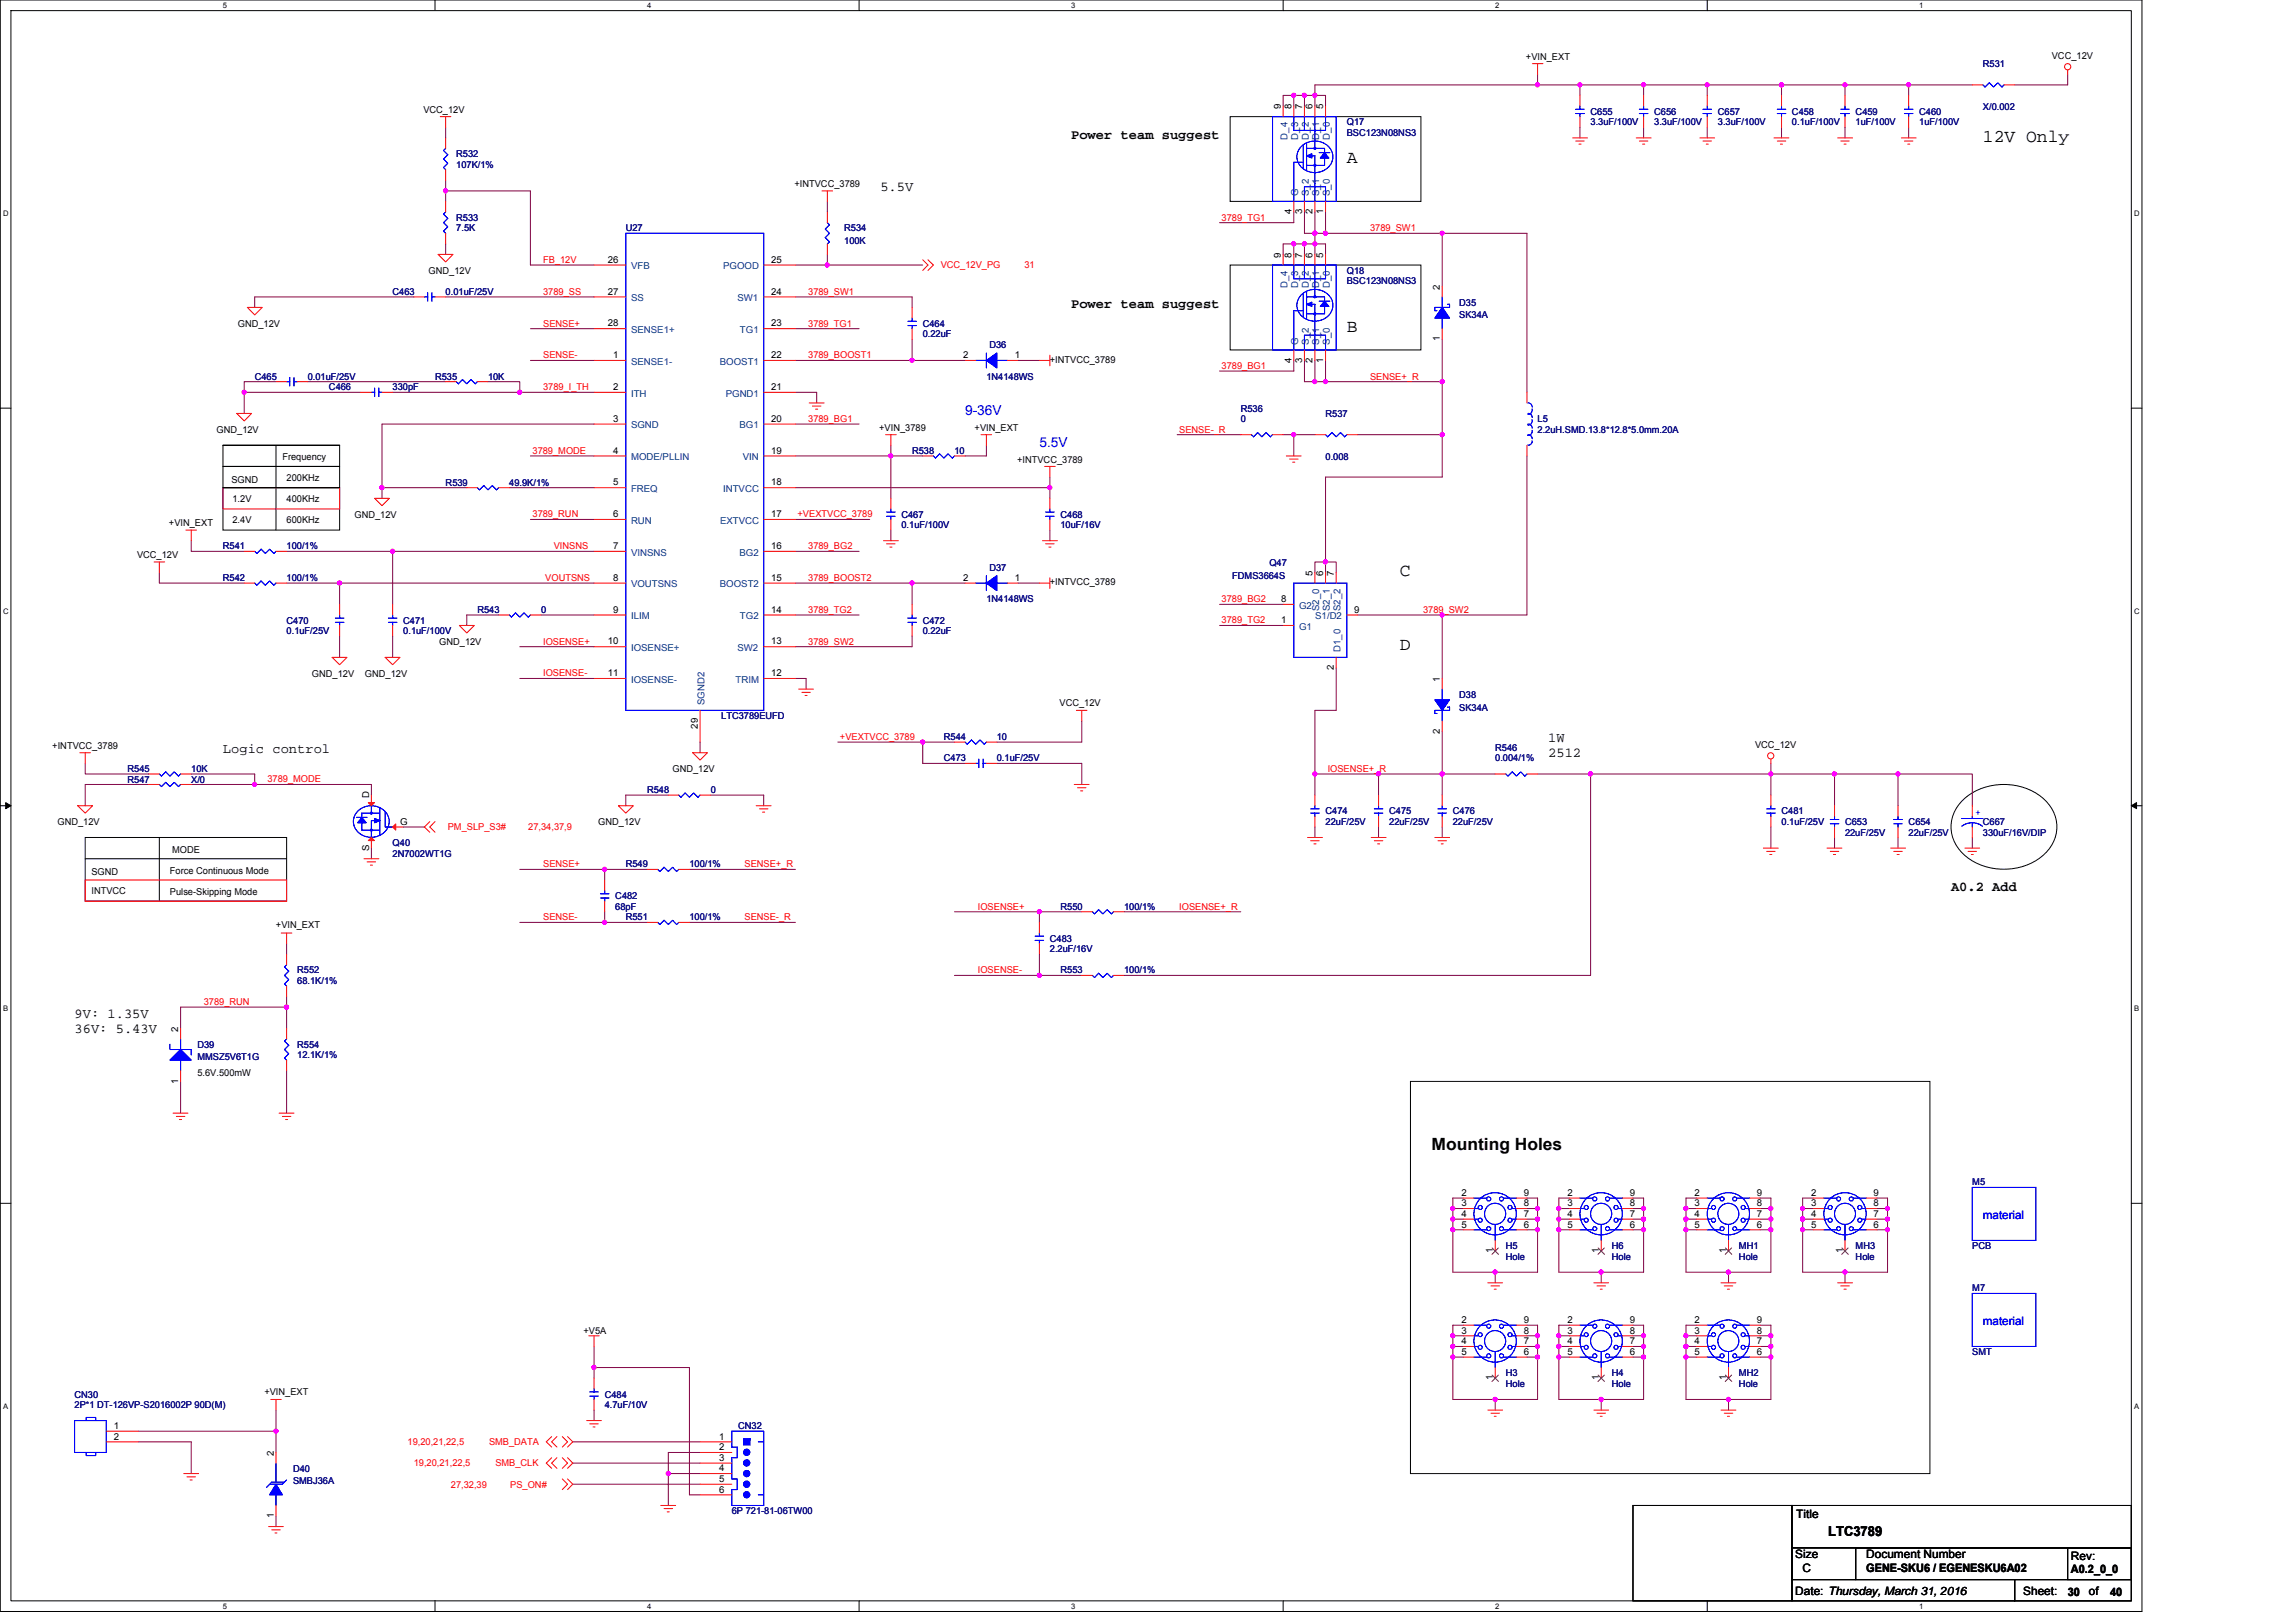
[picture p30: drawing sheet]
<svg xmlns="http://www.w3.org/2000/svg" width="297mm" height="210mm" viewBox="0 0 297 210" stroke-linecap="round" stroke-linejoin="round" font-family="sans-serif">
<defs><g id="words">
<g font-size="2.3">
<text x="174.2" y="21">A</text>
<text x="256.5" y="18.3">12V Only</text>
<text x="174.2" y="43">B</text>
<text x="181.1" y="74.5">C</text>
<text x="181.1" y="84.1">D</text>
</g>
<text font-size="2.2" x="185.2" y="148.8">Mounting Holes</text>
<g font-size="1.8">
<text x="138.6" y="17.9">Power team suggest</text>
<text x="113.9" y="24.7">5.5V</text>
<text x="138.6" y="39.9">Power team suggest</text>
<text x="28.8" y="97.4">Logic control</text>
<text x="200.3" y="96">1W</text>
<text x="200.3" y="97.9">2512</text>
<text x="252.4" y="115.3">A0.2 Add</text>
<text x="9.6" y="131.7">9V: 1.35V</text>
<text x="9.6" y="133.6">36V: 5.43V</text>
<text x="236.5" y="198.8">LTC3789</text>
</g>
<g font-size="1.8" fill="#00f">
<text x="124.9" y="53.7">9-36V</text>
<text x="134.5" y="57.8">5.5V</text>
</g>
<g font-size="1.5" fill="#00f">
<text x="256.5" y="157.7">material</text>
<text x="256.5" y="171.4">material</text>
</g>
<g font-size="1.5">
<text x="232.4" y="196.4">Title</text>
<text x="232.3" y="201.6">Size</text>
<text x="233.2" y="203.4">C</text>
<text x="241.4" y="201.6">Document Number</text>
<text x="241.4" y="203.4">GENE-SKU6 / EGENESKU6A02</text>
<text x="267.9" y="201.9">Rev:</text>
<text x="267.9" y="203.6">A0.2_0_0</text>
<text x="232.3" y="206.4">Date: Thursday, March 31, 2016</text>
<text x="261.7" y="206.4">Sheet:</text>
<text x="267.5" y="206.4">30</text>
<text x="270.3" y="206.4">of</text>
<text x="273" y="206.4">40</text>
</g>
<g font-size="1.2">
<text x="197.4" y="7.7">+VIN_EXT</text>
<text x="265.4" y="7.6">VCC_12V</text>
<text x="54.8" y="14.6">VCC_12V</text>
<text x="165.7" y="14.1" transform="rotate(-90 165.7 14.1)">9</text>
<text x="167.1" y="14.1" transform="rotate(-90 167.1 14.1)">8</text>
<text x="168.5" y="14.1" transform="rotate(-90 168.5 14.1)">7</text>
<text x="169.8" y="14.1" transform="rotate(-90 169.8 14.1)">6</text>
<text x="171.2" y="14.1" transform="rotate(-90 171.2 14.1)">5</text>
<text x="102.8" y="24.2">+INTVCC_3789</text>
<text x="167.1" y="27.7" transform="rotate(-90 167.1 27.7)">4</text>
<text x="168.5" y="27.7" transform="rotate(-90 168.5 27.7)">3</text>
<text x="169.8" y="27.7" transform="rotate(-90 169.8 27.7)">2</text>
<text x="171.2" y="27.7" transform="rotate(-90 171.2 27.7)">1</text>
<text x="55.5" y="35.4">GND_12V</text>
<text x="78.7" y="34">26</text>
<text x="99.8" y="34">25</text>
<text x="165.7" y="33.3" transform="rotate(-90 165.7 33.3)">9</text>
<text x="167.1" y="33.3" transform="rotate(-90 167.1 33.3)">8</text>
<text x="168.5" y="33.3" transform="rotate(-90 168.5 33.3)">7</text>
<text x="169.8" y="33.3" transform="rotate(-90 169.8 33.3)">6</text>
<text x="171.2" y="33.3" transform="rotate(-90 171.2 33.3)">5</text>
<text x="78.7" y="38.1">27</text>
<text x="99.8" y="38.1">24</text>
<text x="186.3" y="37.5" transform="rotate(-90 186.3 37.5)">2</text>
<text x="30.8" y="42.3">GND_12V</text>
<text x="78.7" y="42.2">28</text>
<text x="79.3" y="46.3">1</text>
<text x="99.8" y="46.3">22</text>
<text x="99.8" y="42.2">23</text>
<text x="124.6" y="46.3">2</text>
<text x="131.3" y="46.3">1</text>
<text x="135.8" y="46.9">+INTVCC_3789</text>
<text x="167.1" y="46.9" transform="rotate(-90 167.1 46.9)">4</text>
<text x="168.5" y="46.9" transform="rotate(-90 168.5 46.9)">3</text>
<text x="169.8" y="46.9" transform="rotate(-90 169.8 46.9)">2</text>
<text x="171.2" y="46.9" transform="rotate(-90 171.2 46.9)">1</text>
<text x="186.3" y="44.2" transform="rotate(-90 186.3 44.2)">1</text>
<text x="79.3" y="50.5">2</text>
<text x="99.8" y="50.5">21</text>
<text x="28" y="56">GND_12V</text>
<text x="36.5" y="59.6">Frequency</text>
<text x="79.3" y="54.6">3</text>
<text x="79.3" y="58.7">4</text>
<text x="99.8" y="54.6">20</text>
<text x="99.8" y="58.7">19</text>
<text x="113.7" y="55.7">+VIN_3789</text>
<text x="126.1" y="55.7">+VIN_EXT</text>
<text x="131.6" y="59.8">+INTVCC_3789</text>
<text x="29.9" y="62.4">SGND</text>
<text x="30.1" y="64.9">1.2V</text>
<text x="37.1" y="62.3">200KHz</text>
<text x="37.1" y="64.9">400KHz</text>
<text x="79.3" y="62.8">5</text>
<text x="99.8" y="62.8">18</text>
<text x="21.9" y="68.1">+VIN_EXT</text>
<text x="30.1" y="67.6">2.4V</text>
<text x="37.1" y="67.6">600KHz</text>
<text x="45.9" y="67">GND_12V</text>
<text x="79.3" y="66.9">6</text>
<text x="79.3" y="71">7</text>
<text x="99.8" y="66.9">17</text>
<text x="99.8" y="71">16</text>
<text x="17.7" y="72.2">VCC_12V</text>
<text x="79.3" y="75.1">8</text>
<text x="99.8" y="75.1">15</text>
<text x="124.6" y="75.1">2</text>
<text x="131.3" y="75.1">1</text>
<text x="135.8" y="75.7">+INTVCC_3789</text>
<text x="165.8" y="77.9">8</text>
<text x="169.8" y="74.5" transform="rotate(-90 169.8 74.5)">5</text>
<text x="171.2" y="74.5" transform="rotate(-90 171.2 74.5)">6</text>
<text x="172.6" y="74.5" transform="rotate(-90 172.6 74.5)">7</text>
<text x="56.8" y="83.4">GND_12V</text>
<text x="78.7" y="83.4">10</text>
<text x="79.3" y="79.3">9</text>
<text x="99.8" y="83.4">13</text>
<text x="99.8" y="79.3">14</text>
<text x="165.8" y="80.6">1</text>
<text x="175.2" y="79.3">9</text>
<text x="40.4" y="87.5">GND_12V</text>
<text x="47.2" y="87.5">GND_12V</text>
<text x="78.7" y="87.5">11</text>
<text x="99.8" y="87.5">12</text>
<text x="172.6" y="86.7" transform="rotate(-90 172.6 86.7)">2</text>
<text x="186.3" y="88.2" transform="rotate(-90 186.3 88.2)">1</text>
<text x="90.3" y="94.3" transform="rotate(-90 90.3 94.3)">29</text>
<text x="137.1" y="91.4">VCC_12V</text>
<text x="186.3" y="94.9" transform="rotate(-90 186.3 94.9)">2</text>
<text x="6.8" y="96.9">+INTVCC_3789</text>
<text x="87" y="99.9">GND_12V</text>
<text x="227.1" y="96.7">VCC_12V</text>
<text x="7.4" y="106.7">GND_12V</text>
<text x="47.7" y="103.3" transform="rotate(-90 47.7 103.3)">D</text>
<text x="51.7" y="106.7">G</text>
<text x="77.4" y="106.7">GND_12V</text>
<text x="11.8" y="113.2">SGND</text>
<text x="22" y="113.1">Force Continuous Mode</text>
<text x="22.3" y="110.3">MODE</text>
<text x="47.7" y="110.1" transform="rotate(-90 47.7 110.1)">S</text>
<text x="11.8" y="115.7">INTVCC</text>
<text x="22" y="115.8">Pulse-Skipping Mode</text>
<text x="35.7" y="120">+VIN_EXT</text>
<text x="23.1" y="133.5" transform="rotate(-90 23.1 133.5)">2</text>
<text x="23.1" y="140.2" transform="rotate(-90 23.1 140.2)">1</text>
<text x="25.5" y="139.3">5.6V.500mW</text>
<text x="189.1" y="154.7">2</text>
<text x="197.1" y="154.7">9</text>
<text x="202.8" y="154.7">2</text>
<text x="210.9" y="154.7">9</text>
<text x="219.2" y="154.7">2</text>
<text x="227.3" y="154.7">9</text>
<text x="234.3" y="154.7">2</text>
<text x="242.4" y="154.7">9</text>
<text x="189.1" y="156.1">3</text>
<text x="189.1" y="157.4">4</text>
<text x="189.1" y="158.8">5</text>
<text x="197.1" y="158.8">6</text>
<text x="197.1" y="157.4">7</text>
<text x="197.1" y="156.1">8</text>
<text x="202.8" y="156.1">3</text>
<text x="202.8" y="157.4">4</text>
<text x="202.8" y="158.8">5</text>
<text x="210.9" y="158.8">6</text>
<text x="210.9" y="157.4">7</text>
<text x="210.9" y="156.1">8</text>
<text x="219.2" y="156.1">3</text>
<text x="219.2" y="157.4">4</text>
<text x="219.2" y="158.8">5</text>
<text x="227.3" y="158.8">6</text>
<text x="227.3" y="157.4">7</text>
<text x="227.3" y="156.1">8</text>
<text x="234.3" y="156.1">3</text>
<text x="234.3" y="157.4">4</text>
<text x="234.3" y="158.8">5</text>
<text x="242.4" y="158.8">6</text>
<text x="242.4" y="157.4">7</text>
<text x="242.4" y="156.1">8</text>
<text x="193.1" y="162.1" transform="rotate(-90 193.1 162.1)">1</text>
<text x="206.9" y="162.1" transform="rotate(-90 206.9 162.1)">1</text>
<text x="223.3" y="162.1" transform="rotate(-90 223.3 162.1)">1</text>
<text x="238.4" y="162.1" transform="rotate(-90 238.4 162.1)">1</text>
<text x="75.5" y="172.6">+V5A</text>
<text x="189.1" y="171.2">2</text>
<text x="189.1" y="172.5">3</text>
<text x="189.1" y="173.9">4</text>
<text x="197.1" y="173.9">7</text>
<text x="197.1" y="172.5">8</text>
<text x="197.1" y="171.2">9</text>
<text x="202.8" y="171.2">2</text>
<text x="202.8" y="172.5">3</text>
<text x="202.8" y="173.9">4</text>
<text x="210.9" y="173.9">7</text>
<text x="210.9" y="172.5">8</text>
<text x="210.9" y="171.2">9</text>
<text x="219.2" y="171.2">2</text>
<text x="219.2" y="172.5">3</text>
<text x="219.2" y="173.9">4</text>
<text x="227.3" y="173.9">7</text>
<text x="227.3" y="172.5">8</text>
<text x="227.3" y="171.2">9</text>
<text x="189.1" y="175.3">5</text>
<text x="193.1" y="178.6" transform="rotate(-90 193.1 178.6)">1</text>
<text x="197.1" y="175.3">6</text>
<text x="202.8" y="175.3">5</text>
<text x="206.9" y="178.6" transform="rotate(-90 206.9 178.6)">1</text>
<text x="210.9" y="175.3">6</text>
<text x="219.2" y="175.3">5</text>
<text x="223.3" y="178.6" transform="rotate(-90 223.3 178.6)">1</text>
<text x="227.3" y="175.3">6</text>
<text x="14.7" y="184.9">1</text>
<text x="34.2" y="180.5">+VIN_EXT</text>
<text x="14.7" y="186.2">2</text>
<text x="35.4" y="188.3" transform="rotate(-90 35.4 188.3)">2</text>
<text x="93" y="186.2">1</text>
<text x="93" y="187.6">2</text>
<text x="93" y="189">3</text>
<text x="93" y="191.7">5</text>
<text x="93" y="190.4">4</text>
<text x="35.4" y="196.4" transform="rotate(-90 35.4 196.4)">1</text>
<text x="93" y="193.1">6</text>
</g>
<g font-size="1.2" fill="#000080">
<text x="256.5" y="8.7">R531</text>
<text x="174.2" y="16.2">Q17</text>
<text x="174.2" y="17.6">BSC123N08NS3</text>
<text x="205.8" y="14.8">C655</text>
<text x="205.8" y="16.2">3.3uF/100V</text>
<text x="214" y="14.8">C656</text>
<text x="214" y="16.2">3.3uF/100V</text>
<text x="222.2" y="14.8">C657</text>
<text x="222.2" y="16.2">3.3uF/100V</text>
<text x="231.8" y="14.8">C458</text>
<text x="231.8" y="16.2">0.1uF/100V</text>
<text x="240.1" y="14.8">C459</text>
<text x="240.1" y="16.2">1uF/100V</text>
<text x="248.3" y="14.8">C460</text>
<text x="248.3" y="16.2">1uF/100V</text>
<text x="256.5" y="14.3">X/0.002</text>
<text x="59" y="20.3">R532</text>
<text x="59" y="21.7">107K/1%</text>
<text x="59" y="28.6">R533</text>
<text x="59" y="29.9">7.5K</text>
<text x="81" y="29.9">U27</text>
<text x="109.2" y="29.9">R534</text>
<text x="109.2" y="31.6">100K</text>
<text x="174.2" y="35.4">Q18</text>
<text x="50.8" y="38.2">C463</text>
<text x="57.7" y="38.2">0.01uF/25V</text>
<text x="174.2" y="36.8">BSC123N08NS3</text>
<text x="188.8" y="39.5">D35</text>
<text x="188.8" y="41.2">SK34A</text>
<text x="119.4" y="42.3">C464</text>
<text x="119.4" y="43.6">0.22uF</text>
<text x="128" y="45">D36</text>
<text x="33" y="49.1">C465</text>
<text x="39.8" y="49.1">0.01uF/25V</text>
<text x="42.6" y="50.5">C466</text>
<text x="50.8" y="50.5">330pF</text>
<text x="56.3" y="49.1">R535</text>
<text x="63.1" y="49.1">10K</text>
<text x="127.6" y="49.1">1N4148WS</text>
<text x="160.5" y="53.3">R536</text>
<text x="171.5" y="53.9">R537</text>
<text x="118" y="58.7">R538</text>
<text x="123.5" y="58.7">10</text>
<text x="160.5" y="54.6">0</text>
<text x="171.5" y="59.6">0.008</text>
<text x="198.9" y="54.6">L5</text>
<text x="198.9" y="56">2.2uH.SMD.13.8*12.8*5.0mm.20A</text>
<text x="57.7" y="62.8">R539</text>
<text x="65.9" y="62.8">49.9K/1%</text>
<text x="28.8" y="71.1">R541</text>
<text x="37.1" y="71.1">100/1%</text>
<text x="116.6" y="67">C467</text>
<text x="116.6" y="68.3">0.1uF/100V</text>
<text x="137.2" y="67">C468</text>
<text x="137.2" y="68.3">10uF/16V</text>
<text x="28.8" y="75.2">R542</text>
<text x="37.1" y="75.2">100/1%</text>
<text x="127.6" y="77.9">1N4148WS</text>
<text x="128" y="73.8">D37</text>
<text x="159.4" y="74.9">FDMS3664S</text>
<text x="164.2" y="73.3">Q47</text>
<text x="37.1" y="80.7">C470</text>
<text x="37.1" y="82">0.1uF/25V</text>
<text x="52.2" y="80.7">C471</text>
<text x="52.2" y="82">0.1uF/100V</text>
<text x="61.8" y="79.3">R543</text>
<text x="70" y="79.3">0</text>
<text x="119.4" y="80.7">C472</text>
<text x="119.4" y="82">0.22uF</text>
<text x="93.3" y="93">LTC3789EUFD</text>
<text x="122.1" y="95.8">R544</text>
<text x="129" y="95.8">10</text>
<text x="188.8" y="90.3">D38</text>
<text x="188.8" y="91.9">SK34A</text>
<text x="16.5" y="101.3">R547</text>
<text x="16.5" y="99.9">R545</text>
<text x="24.7" y="101.3">X/0</text>
<text x="24.7" y="99.9">10K</text>
<text x="122.1" y="98.5">C473</text>
<text x="129" y="98.5">0.1uF/25V</text>
<text x="193.4" y="97.1">R546</text>
<text x="193.4" y="98.5">0.004/1%</text>
<text x="83.7" y="102.6">R548</text>
<text x="91.9" y="102.6">0</text>
<text x="171.5" y="105.4">C474</text>
<text x="171.5" y="106.7">22uF/25V</text>
<text x="179.7" y="105.4">C475</text>
<text x="179.7" y="106.7">22uF/25V</text>
<text x="188" y="105.4">C476</text>
<text x="188" y="106.7">22uF/25V</text>
<text x="230.5" y="105.4">C481</text>
<text x="230.5" y="106.7">0.1uF/25V</text>
<text x="238.7" y="106.7">C653</text>
<text x="246.9" y="106.7">C654</text>
<text x="256.5" y="106.7">C667</text>
<text x="50.8" y="109.5">Q40</text>
<text x="50.8" y="110.8">2N7002WT1G</text>
<text x="81" y="112.2">R549</text>
<text x="89.2" y="112.2">100/1%</text>
<text x="238.7" y="108.1">22uF/25V</text>
<text x="246.9" y="108.1">22uF/25V</text>
<text x="256.5" y="108.1">330uF/16V/DIP</text>
<text x="79.6" y="116.3">C482</text>
<text x="79.6" y="117.7">68pF</text>
<text x="81" y="119.1">R551</text>
<text x="89.2" y="119.1">100/1%</text>
<text x="137.2" y="117.7">R550</text>
<text x="145.4" y="117.7">100/1%</text>
<text x="38.5" y="125.9">R552</text>
<text x="135.8" y="121.8">C483</text>
<text x="135.8" y="123.2">2.2uF/16V</text>
<text x="137.2" y="125.9">R553</text>
<text x="145.4" y="125.9">100/1%</text>
<text x="38.5" y="127.3">68.1K/1%</text>
<text x="25.5" y="135.6">D39</text>
<text x="25.5" y="137.2">MMSZ5V6T1G</text>
<text x="38.5" y="135.6">R554</text>
<text x="38.5" y="136.9">12.1K/1%</text>
<text x="255.2" y="153.4">M5</text>
<text x="194.8" y="161.6">H5</text>
<text x="208.5" y="161.6">H6</text>
<text x="225" y="161.6">MH1</text>
<text x="240.1" y="161.6">MH3</text>
<text x="255.2" y="161.6">PCB</text>
<text x="194.8" y="163">Hole</text>
<text x="208.5" y="163">Hole</text>
<text x="225" y="163">Hole</text>
<text x="240.1" y="163">Hole</text>
<text x="255.2" y="167.1">M7</text>
<text x="194.8" y="178.1">H3</text>
<text x="194.8" y="179.4">Hole</text>
<text x="208.5" y="178.1">H4</text>
<text x="208.5" y="179.4">Hole</text>
<text x="225" y="178.1">MH2</text>
<text x="225" y="179.4">Hole</text>
<text x="255.2" y="175.3">SMT</text>
<text x="9.6" y="180.8">CN30</text>
<text x="9.6" y="182.2">2P*1 DT-126VP-S2016002P 90D(M)</text>
<text x="78.2" y="180.8">C484</text>
<text x="78.2" y="182.2">4.7uF/10V</text>
<text x="95.5" y="184.9">CN32</text>
<text x="37.9" y="190.4">D40</text>
<text x="37.9" y="192">SMBJ36A</text>
<text x="94.7" y="195.9">6P 721-81-06TW00</text>
</g>
<g font-size="1.2" fill="#004080">
<text x="166.6" y="18.1" transform="rotate(-90 166.6 18.1)">D_4</text>
<text x="168" y="18.1" transform="rotate(-90 168 18.1)">D_3</text>
<text x="169.3" y="18.1" transform="rotate(-90 169.3 18.1)">D_2</text>
<text x="170.7" y="18.1" transform="rotate(-90 170.7 18.1)">D_1</text>
<text x="172.1" y="18.1" transform="rotate(-90 172.1 18.1)">D_0</text>
<text x="168" y="25.4" transform="rotate(-90 168 25.4)">G</text>
<text x="169.3" y="25.4" transform="rotate(-90 169.3 25.4)">S_2</text>
<text x="170.7" y="25.4" transform="rotate(-90 170.7 25.4)">S_1</text>
<text x="172.1" y="25.4" transform="rotate(-90 172.1 25.4)">S_0</text>
<text x="81.6" y="34.9">VFB</text>
<text x="93.6" y="34.9">PGOOD</text>
<text x="81.6" y="39">SS</text>
<text x="95.4" y="39">SW1</text>
<text x="166.6" y="37.3" transform="rotate(-90 166.6 37.3)">D_4</text>
<text x="168" y="37.3" transform="rotate(-90 168 37.3)">D_3</text>
<text x="169.3" y="37.3" transform="rotate(-90 169.3 37.3)">D_2</text>
<text x="170.7" y="37.3" transform="rotate(-90 170.7 37.3)">D_1</text>
<text x="172.1" y="37.3" transform="rotate(-90 172.1 37.3)">D_0</text>
<text x="81.6" y="43.1">SENSE1+</text>
<text x="81.6" y="47.2">SENSE1-</text>
<text x="93.1" y="47.2">BOOST1</text>
<text x="95.7" y="43.1">TG1</text>
<text x="168" y="44.6" transform="rotate(-90 168 44.6)">G</text>
<text x="169.3" y="44.6" transform="rotate(-90 169.3 44.6)">S_2</text>
<text x="170.7" y="44.6" transform="rotate(-90 170.7 44.6)">S_1</text>
<text x="172.1" y="44.6" transform="rotate(-90 172.1 44.6)">S_0</text>
<text x="81.6" y="51.3">ITH</text>
<text x="93.9" y="51.3">PGND1</text>
<text x="81.6" y="55.4">SGND</text>
<text x="81.6" y="59.6">MODE/PLLIN</text>
<text x="95.7" y="55.4">BG1</text>
<text x="96.1" y="59.6">VIN</text>
<text x="81.6" y="63.7">FREQ</text>
<text x="93.6" y="63.7">INTVCC</text>
<text x="81.6" y="67.8">RUN</text>
<text x="81.6" y="71.9">VINSNS</text>
<text x="93.2" y="67.8">EXTVCC</text>
<text x="95.7" y="71.9">BG2</text>
<text x="81.6" y="76">VOUTSNS</text>
<text x="93.1" y="76">BOOST2</text>
<text x="81.6" y="80.1">ILIM</text>
<text x="95.7" y="80.1">TG2</text>
<text x="168.1" y="81.5">G1</text>
<text x="168.1" y="78.8">G2</text>
<text x="170.2" y="80.1">S1/D2</text>
<text x="170.7" y="79" transform="rotate(-90 170.7 79)">S2_0</text>
<text x="172.1" y="79" transform="rotate(-90 172.1 79)">S2_1</text>
<text x="173.4" y="79" transform="rotate(-90 173.4 79)">S2_2</text>
<text x="81.6" y="84.2">IOSENSE+</text>
<text x="81.6" y="88.3">IOSENSE-</text>
<text x="95.2" y="88.3">TRIM</text>
<text x="95.4" y="84.2">SW2</text>
<text x="173.4" y="84.4" transform="rotate(-90 173.4 84.4)">D1_0</text>
<text x="91.1" y="91.2" transform="rotate(-90 91.1 91.2)">SGND2</text>
</g>
<g font-size="1.2" fill="#f00">
<text x="158" y="28.5">3789_TG1</text>
<text x="177.2" y="29.9">3789_SW1</text>
<text x="70.3" y="34">FB_12V</text>
<text x="121.7" y="34.7">VCC_12V_PG</text>
<text x="132.5" y="34.7">31</text>
<text x="70.3" y="38.1">3789_SS</text>
<text x="104.6" y="38.1">3789_SW1</text>
<text x="70.3" y="46.4">SENSE-</text>
<text x="70.3" y="42.2">SENSE+</text>
<text x="104.6" y="42.2">3789_TG1</text>
<text x="104.6" y="46.4">3789_BOOST1</text>
<text x="158" y="47.7">3789_BG1</text>
<text x="70.3" y="50.5">3789_I_TH</text>
<text x="177.2" y="49.1">SENSE+_R</text>
<text x="68.9" y="58.7">3789_MODE</text>
<text x="104.6" y="54.6">3789_BG1</text>
<text x="152.6" y="56">SENSE-_R</text>
<text x="68.9" y="66.9">3789_RUN</text>
<text x="71.6" y="71.1">VINSNS</text>
<text x="103.2" y="66.9">+VEXTVCC_3789</text>
<text x="104.6" y="71.1">3789_BG2</text>
<text x="70.5" y="75.2">VOUTSNS</text>
<text x="104.6" y="75.2">3789_BOOST2</text>
<text x="158" y="77.9">3789_BG2</text>
<text x="70.3" y="83.4">IOSENSE+</text>
<text x="104.6" y="83.4">3789_SW2</text>
<text x="104.6" y="79.3">3789_TG2</text>
<text x="158" y="80.6">3789_TG2</text>
<text x="184.1" y="79.3">3789_SW2</text>
<text x="70.3" y="87.5">IOSENSE-</text>
<text x="108.7" y="95.7">+VEXTVCC_3789</text>
<text x="34.6" y="101.2">3789_MODE</text>
<text x="171.8" y="99.9">IOSENSE+_R</text>
<text x="57.9" y="107.4">PM_SLP_S3#</text>
<text x="68.3" y="107.4">27,34,37,9</text>
<text x="70.3" y="112.2">SENSE+</text>
<text x="96.3" y="112.2">SENSE+_R</text>
<text x="70.3" y="119.1">SENSE-</text>
<text x="96.3" y="119.1">SENSE-_R</text>
<text x="126.5" y="117.7">IOSENSE+</text>
<text x="152.6" y="117.7">IOSENSE+_R</text>
<text x="126.5" y="125.9">IOSENSE-</text>
<text x="26.4" y="130">3789_RUN</text>
<text x="52.7" y="187">19,20,21,22,5</text>
<text x="53.5" y="189.7">19,20,21,22,5</text>
<text x="63.3" y="187">SMB_DATA</text>
<text x="64.1" y="189.7">SMB_CLK</text>
<text x="58.3" y="192.5">27,32,39</text>
<text x="66" y="192.5">PS_ON#</text>
</g>
<text font-size="1.2" fill="#00f" x="255.6" y="105.5">+</text>
<g font-size="1">
<text x="28.8" y="1">5</text>
<text x="83.7" y="1">4</text>
<text x="138.6" y="1">3</text>
<text x="193.4" y="1">2</text>
<text x="248.3" y="1">1</text>
<text x=".4" y="28">D</text>
<text x="276.1" y="28">D</text>
<text x=".4" y="79.4">C</text>
<text x="276.1" y="79.4">C</text>
<text x=".4" y="130.9">B</text>
<text x="276.1" y="130.9">B</text>
<text x=".4" y="182.3">A</text>
<text x="276.1" y="182.3">A</text>
<text x="28.8" y="208.2">5</text>
<text x="83.7" y="208.2">4</text>
<text x="138.6" y="208.2">3</text>
<text x="193.4" y="208.2">2</text>
<text x="248.3" y="208.2">1</text>
</g>
</g></defs>
<path d="M0 0h277.1v208.5h-277.1zM1.4 1.4h274.3v205.7h-274.3z" fill="none" stroke="#000" stroke-width=".13"/>
<g fill="#fff">
<path d="M28.8 .1h.6v1.1h-.6z"/>
<path d="M28.8 207.3h.6v1.1h-.6z"/>
</g>
<path d="M56.3 0v1.4M56.3 207.1v1.4" fill="none" stroke="#000" stroke-width=".13"/>
<g fill="#fff">
<path d="M83.7 .1h.6v1.1h-.6z"/>
<path d="M83.7 207.3h.6v1.1h-.6z"/>
</g>
<path d="M111.1 0v1.4M111.1 207.1v1.4" fill="none" stroke="#000" stroke-width=".13"/>
<g fill="#fff">
<path d="M138.6 .1h.5v1.1h-.5z"/>
<path d="M138.6 207.3h.5v1.1h-.5z"/>
</g>
<path d="M166 0v1.4M166 207.1v1.4" fill="none" stroke="#000" stroke-width=".13"/>
<g fill="#fff">
<path d="M193.4 .1h.6v1.1h-.6z"/>
<path d="M193.4 207.3h.6v1.1h-.6z"/>
</g>
<path d="M220.9 0v1.4M220.9 207.1v1.4" fill="none" stroke="#000" stroke-width=".13"/>
<g fill="#fff">
<path d="M248.3 .1h.6v1.1h-.6z"/>
<path d="M248.3 207.3h.6v1.1h-.6z"/>
<path d="M.4 27.1h.7v1.1h-.7z"/>
<path d="M276.1 27.1h.7v1.1h-.7z"/>
<path d="M.4 78.5h.7v1.1h-.7z"/>
<path d="M276.1 78.5h.7v1.1h-.7z"/>
</g>
<path d="M0 52.8h1.4M275.7 52.8h1.4" fill="none" stroke="#000" stroke-width=".13"/>
<g fill="#fff">
<path d="M.4 130h.7v1.1h-.7z"/>
<path d="M276.1 130h.7v1.1h-.7z"/>
</g>
<path d="M0 104.2h1.4M275.7 104.2h1.4" fill="none" stroke="#000" stroke-width=".13"/>
<path d="M.7 103.8l.7 .4-.7 .4zM275.7 104.2l.7-.4v.8z" fill="#000" stroke="#000" stroke-width=".13"/>
<g fill="#fff">
<path d="M.4 181.4h.7v1.1h-.7z"/>
<path d="M276.1 181.4h.7v1.1h-.7z"/>
</g>
<g fill="none" stroke="#000" stroke-width=".13">
<path d="M159.1 15.1h24.7v11h-24.7zM159.1 34.3h24.7v11h-24.7zM28.8 57.6h15.1v11h-15.1zM28.8 57.6h15.1M35.7 57.6v11M28.8 60.3h15.1M28.8 63.1h15.1M11 111.1h26.1M11 108.4h26.1v8.2h-26.1zM20.6 108.4v8.2M253.7 103.7a7.9 7.9 0 0 1 11.1 0 4.7 4.7 0 0 1-.7 7.2 8 8 0 0 1-10.4-.7 4.6 4.6 0 0 1 0-6.5zM182.5 139.9h67.2v50.7h-67.2z"/>
<path d="M0 155.7h1.4M275.7 155.7h1.4M211.3 194.8h20.5v12.3h-20.5zM231.8 194.8h43.9v5.5h-43.9zM231.8 200.3h8.3v4.1h-8.3zM231.8 204.4h28.8v2.7h-28.8zM240.1 200.3h35.6v4.1h-35.6zM260.6 204.4h15.1v2.7h-15.1zM267.5 200.3h8.2v4.1h-8.2z"/>
</g>
<g fill="none" stroke="#f00" stroke-width=".13">
<path d="M57 15.1h1.3M57.7 15.1v1.4M57.7 17.8v1.4M166 13.7v1.4M167.4 13.7v1.4M168.8 13.7v1.4M170.1 13.7v1.4M171.5 13.7v1.4M198.2 8.2h1.4M198.9 8.2v1.4M203.5 17.8h1.9M203.9 18.2h1.1"/>
<path d="M204.3 18.6h.3M204.4 15.1v1.4M204.4 12.3v1.4M211.7 17.8h1.9M212.1 18.2h1.1M212.5 18.6h.3M212.6 15.1v1.4M212.6 12.3v1.4M219.9 17.8h1.9M220.3 18.2h1.1M220.7 18.6h.3M220.9 15.1v1.4"/>
<path d="M220.9 12.3v1.4M229.5 17.8h1.9M229.9 18.2h1.1M230.3 18.6h.3M230.5 15.1v1.4M230.5 12.3v1.4M237.7 17.8h2M238.1 18.2h1.1M238.6 18.6h.2M238.7 15.1v1.4M238.7 12.3v1.4M246 17.8h1.9"/>
<path d="M246.4 18.2h1.1M246.8 18.6h.3M246.9 15.1v1.4M246.9 12.3v1.4M255.2 11h1.3M259.3 11h1.3M267.5 9.1v.5M32 39.8h1.9l-.9 .9zM53.5 38.4h1.4M56.3 38.4h1.4M56.7 32.9h1.9l-.9 1zM57.7 21.9v1.4"/>
<path d="M57.7 30.2v1.4M57.7 26.1v1.3M76.9 34.3h4.1M76.9 38.4h4.1M98.8 38.4h4.1M98.8 34.3h4.1M106.3 24.7h1.4M107 24.7v1.4M107 27.4v1.4M107 31.6v1.3M118 39.8v1.3M119.4 33.6l.7 .7-.7 .7"/>
<path d="M120.1 33.6l.7 .7-.7 .7M166 32.9v1.4M167.4 32.9v1.4M167.4 26.1v1.3M168.8 32.9v1.4M168.8 26.1v1.3M170.1 32.9v1.4M170.1 26.1v1.3M171.5 32.9v1.4M171.5 26.1v1.3M186.6 37v1.4M30.6 53.5h2l-1 1z"/>
<path d="M35.7 49.4h1.4M38.5 49.4h1.3M46.7 50.8h1.3M49.4 50.8h1.4M57.7 49.4h1.3M61.8 49.4h1.3M76.9 42.5h4.1M76.9 46.6h4.1M76.9 50.8h4.1M76.9 54.9h4.1M76.9 59h4.1M98.8 59h4.1"/>
<path d="M98.8 50.8h4.1M98.8 46.6h4.1M98.8 42.5h4.1M98.8 54.9h4.1M104.7 52.1h1.9M105.1 52.5h1.1M105.5 52.9h.3M114.6 56.2h1.3M115.2 56.2v1.4M118 42.5v1.4M119.4 59h1.4M123.5 59h1.4"/>
<path d="M124.9 46.6h1.3M126.9 56.2h1.4M127.6 56.2v1.4M130.3 46.6h1.4M134.5 46.6h1.3M135.8 46v1.3M160.5 56.2h1.4M164.6 56.2h1.4M166.4 59h1.9M166.8 59.4h1.1M167.2 59.8h.3M167.4 45.3v1.3"/>
<path d="M168.8 45.3v1.3M170.1 56.2h1.4M170.1 45.3v1.3M171.5 45.3v1.3M174.2 56.2h1.4M186.6 42.5v1.4M197.5 57.6v1.4M197.5 50.8v1.3M19.9 72.7h1.4M20.6 72.7v1.4M24 68.6h1.4M24.7 68.6v1.4"/>
<path d="M28.8 63.1h15.1v2.7h-15.1zM31.6 71.3h1.4M31.6 75.4h1.4M35.7 71.3h1.4M35.7 75.4h1.4M43.9 78.2v1.4M48.5 64.5h1.9l-1 .9zM50.8 78.2v1.4M60.4 63.1h1.4M64.5 79.6h1.4M64.5 63.1h1.4M68.6 79.6h1.4"/>
<path d="M76.9 63.1h4.1M76.9 67.2h4.1M76.9 71.3h4.1M76.9 75.4h4.1M76.9 79.6h4.1M98.8 79.6h4.1M98.8 75.4h4.1M98.8 71.3h4.1M98.8 67.2h4.1M98.8 63.1h4.1M114.3 70h1.9M114.7 70.4h1.1"/>
<path d="M115.1 70.8h.3M115.2 67.2v1.4M115.2 64.5v1.3M118 78.2v1.4M124.9 75.4h1.3M130.3 75.4h1.4M134.5 75.4h1.3M134.9 70h1.9M135.1 60.3h1.4M135.3 70.4h1.1M135.7 70.8h.3M135.8 74.8v1.3"/>
<path d="M135.8 67.2v1.4M135.8 64.5v1.3M135.8 60.3v1.4M166 78.2h1.4M170.1 74.1v1.3M171.5 74.1v1.3M172.9 74.1v1.3M174.2 79.6h1.4M10.3 97.4h1.4M11 97.4v1.4M43 85h1.9l-1 1zM43.9 80.9v1.4"/>
<path d="M49.8 85h1.9l-.9 1zM50.8 80.9v1.4M59.4 80.9h2l-1 1zM76.9 83.7h4.1M76.9 87.8h4.1M89.6 97.4h1.9l-.9 .9zM90.6 91.9v4.1M98.8 87.8h4.1M98.8 83.7h4.1M103.3 89.2h1.9M103.7 89.6h1.1M104.2 90h.2"/>
<path d="M118 80.9v1.4M123.5 96h1.4M124.9 98.8h1.3M127.6 96h1.4M127.6 98.8h1.4M139.3 91.9h1.3M140 91.9v1.4M166 80.9h1.4M172.9 85v1.4M186.6 87.8v1.4M186.6 93.3v1.3M229.1 98.2v.6"/>
<path d="M10.1 104.2h1.9l-1 1zM11 113.9h26.1v2.7h-26.1zM19.2 101.5h1.4M19.2 100.1h1.4M23.4 101.5h1.3M23.4 100.1h1.3M47.1 111.1h1.9M47.5 111.5h1.1M47.9 111.9h.3M48 102.9v1.3M48 108.4v1.3M50.8 107h1.4"/>
<path d="M55.6 106.3l-.7 .7 .7 .7M56.3 106.3l-.7 .7 .7 .7M78.2 116.6v1.4M78.2 113.9v1.3M80 104.2h1.9l-.9 1zM83.7 119.3h1.4M83.7 112.5h1.4M86.5 102.9h1.3M87.8 119.3h1.4M87.8 112.5h1.4M90.6 102.9h1.3M97.8 104.2h2"/>
<path d="M98.3 104.6h1.1M98.7 105.1h.2M134.5 119.3v1.4M139 101.5h1.9M139.4 101.9h1.1M139.8 102.3h.3M140 118h1.3M144.1 118h1.3M169.2 108.4h1.9M169.6 108.8h1.1M170 109.2h.3M170.1 105.6v1.4"/>
<path d="M170.1 102.9v1.3M177.4 108.4h1.9M177.8 108.8h1.1M178.2 109.2h.3M178.3 105.6v1.4M178.3 102.9v1.3M185.6 108.4h1.9M186 108.8h1.1M186.5 109.2h.2M186.6 105.6v1.4M186.6 102.9v1.3M193.4 100.1h1.4"/>
<path d="M197.5 100.1h1.4M228.1 109.7h2M228.6 110.2h1.1M229 110.6h.2M229.1 105.6v1.4M229.1 102.9v1.3M236.4 109.7h1.9M236.8 110.2h1.1M237.2 110.6h.3M237.3 107v1.4M237.3 104.2v1.4M244.6 109.7h1.9"/>
<path d="M245 110.2h1.1M245.4 110.6h.3M245.6 107v1.4M245.6 104.2v1.4M254.2 109.7h1.9M254.6 110.2h1.1M255 110.6h.3M255.2 104.2v1.4M255.2 107v1.4M23.4 138.5v1.4M23.4 133.1v1.3M36.4 120.7h1.4"/>
<path d="M37.1 120.7v1.4M37.1 127.6v1.3M37.1 123.4v1.4M37.1 137.2v1.3M37.1 133.1v1.3M134.5 122.1v1.3M140 126.2h1.3M144.1 126.2h1.3M22.4 144h1.9M22.8 144.4h1.1M23.2 144.8h.3M36.1 144h1.9"/>
<path d="M36.5 144.4h1.1M36.9 144.8h.3M189.3 155h1.4M189.3 156.4h1.4M189.3 157.7h1.4M189.3 159.1h1.4M196.2 159.1h1.3M196.2 157.7h1.3M196.2 156.4h1.3M196.2 155h1.3M203 155h1.4M203 156.4h1.4"/>
<path d="M203 157.7h1.4M203 159.1h1.4M209.9 159.1h1.4M209.9 157.7h1.4M209.9 156.4h1.4M209.9 155h1.4M219.5 155h1.4M219.5 156.4h1.4M219.5 157.7h1.4M219.5 159.1h1.4M226.4 159.1h1.3M226.4 157.7h1.3"/>
<path d="M226.4 156.4h1.3M226.4 155h1.3M234.6 155h1.4M234.6 156.4h1.4M234.6 157.7h1.4M234.6 159.1h1.4M241.4 159.1h1.4M241.4 157.7h1.4M241.4 156.4h1.4M241.4 155h1.4M76.2 172.8h1.3M76.9 178.3v1.4"/>
<path d="M76.9 172.8v1.4M189.3 171.4h1.4M189.3 172.8h1.4M189.3 174.2h1.4M189.3 175.6h1.4M192.5 166h1.9M192.9 166.4h1.1M193.3 166.8h.3M193.4 160.5v1.4M193.4 176.9v1.4M196.2 175.6h1.3M196.2 174.2h1.3"/>
<path d="M196.2 172.8h1.3M196.2 171.4h1.3M203 171.4h1.4M203 172.8h1.4M203 174.2h1.4M203 175.6h1.4M206.2 166h1.9M206.6 166.4h1.1M207 166.8h.3M207.2 160.5v1.4M207.2 176.9v1.4M209.9 175.6h1.4"/>
<path d="M209.9 174.2h1.4M209.9 172.8h1.4M209.9 171.4h1.4M219.5 171.4h1.4M219.5 172.8h1.4M219.5 174.2h1.4M219.5 175.6h1.4M222.6 166h2M223.1 166.4h1.1M223.5 166.8h.2M223.6 160.5v1.4M223.6 176.9v1.4"/>
<path d="M226.4 175.6h1.3M226.4 174.2h1.3M226.4 172.8h1.3M226.4 171.4h1.3M237.7 166h2M238.1 166.4h1.1M238.6 166.8h.2M238.7 160.5v1.4M13.8 185.2h4.1M13.8 186.5h4.1M23.8 190.6h1.9M24.2 191.1h1.1"/>
<path d="M24.6 191.5h.3M34.8 197.5h1.9M35 181.1h1.4M35.2 197.9h1.1M35.6 198.3h.2M35.7 194.8v1.4M35.7 187.9v1.4M35.7 181.1v1.3M71.4 188.6l-.7 .7 .7 .7M71.4 185.9l-.7 .6 .7 .7M72 188.6l-.6 .7 .6 .7M72 185.9l-.6 .6 .6 .7"/>
<path d="M72.7 188.6l.7 .7-.7 .7M72.7 185.9l.7 .6-.7 .7M72.7 191.3l.7 .7-.7 .7M73.4 188.6l.7 .7-.7 .7M73.4 185.9l.7 .6-.7 .7M73.4 191.3l.7 .7-.7 .7M75.9 183.8h1.9M76.3 184.2h1.1M76.7 184.6h.3M76.9 181.1v1.3M85.5 194.8h1.9M85.9 195.2h1.1"/>
<path d="M86.3 195.6h.3M90.6 186.5h4.1M90.6 187.9h4.1M90.6 189.3h4.1M90.6 192h4.1M90.6 193.4h4.1M90.6 190.6h4.1M192.5 182.4h1.9M192.9 182.8h1.1M193.3 183.2h.3M206.2 182.4h1.9M206.6 182.8h1.1"/>
<path d="M207 183.2h.3M222.6 182.4h2M223.1 182.8h1.1M223.5 183.2h.2"/>
<circle cx="267.5" cy="8.6" r=".4"/>
<circle cx="229.1" cy="97.8" r=".4"/>
</g>
<g fill="none" stroke="#800040" stroke-width=".13">
<path d="M57.7 16.5v1.3M167.4 12.3h1.4v1.4M167.4 13.7v-1.4h-1.4v1.4M168.8 12.3h1.3M170.1 12.3v1.4M170.1 12.3h1.4v1.4M198.9 9.6v1.4M198.9 11h5.5M198.9 11h-28.8v1.3M204.4 11h8.2M204.4 16.5v1.3M204.4 11v1.3"/>
<path d="M212.6 11v1.3M212.6 11h8.3M212.6 16.5v1.3M220.9 11h9.6M220.9 11v1.3M220.9 16.5v1.3M230.5 11v1.3M230.5 16.5v1.3M230.5 11h8.2M238.7 11h8.2M238.7 16.5v1.3M238.7 11v1.3"/>
<path d="M246.9 16.5v1.3M246.9 11h8.3M246.9 11v1.3M267.5 9.6v1.4h-6.9M53.5 38.4h-20.5v1.4M57.7 38.4h19.2M57.7 24.7v1.4M57.7 31.6v1.3M57.7 23.3v1.4M57.7 24.7h10.9v9.6h8.3M102.9 38.4h15.1v1.4M102.9 34.3h4.1"/>
<path d="M107 34.3h12.4M107 32.9v1.4M107 26.1v1.3M167.4 31.6v1.3M167.4 31.6h-1.4v1.3M167.4 27.4v1.4h-9.6M167.4 31.6h1.4M168.8 27.4v2.8h1.3M168.8 31.6v1.3M168.8 31.6h1.3M170.1 30.2h1.4M170.1 27.4v2.8"/>
<path d="M170.1 31.6v1.3M170.1 31.6h1.4v1.3M170.1 30.2v1.4M171.5 27.4v2.8M171.5 30.2h15.1M186.6 30.2v6.8M186.6 30.2h10.9v20.6M31.6 50.8v2.7M31.6 50.8h15.1M35.7 49.4h-4.1v1.4M39.8 49.4h17.9M50.8 50.8h16.4"/>
<path d="M63.1 49.4h4.1v1.4M67.2 50.8h9.7M68.6 46.6h8.3M68.6 42.5h8.3M68.6 59h8.3M76.9 54.9h-27.5v8.2h11M102.9 59h12.3M102.9 50.8h2.8v1.3M102.9 42.5h8.2M102.9 54.9h8.2M102.9 46.6h15.1M115.2 57.6v1.4"/>
<path d="M115.2 59v5.5M115.2 59h4.2M118 43.9v2.7M118 46.6h6.9M127.6 57.6v1.4h-2.7M131.7 46.6h2.8M152.3 56.2h8.2M166 56.2h1.4M167.4 56.2h2.7M167.4 56.2v2.8M167.4 46.6v1.4h-9.6M168.8 46.6v2.8h1.3"/>
<path d="M170.1 49.4h1.4M170.1 46.6v2.8M171.5 46.6v2.8M171.5 49.4h15.1M175.6 56.2h11M186.6 56.2v5.5h-15.1v11h1.4v1.4M186.6 43.9v5.5M186.6 49.4v6.8M197.5 59v20.6h-10.9M20.6 74.1v1.3h11M24.7 70v1.3h6.9M37.1 75.4h6.8"/>
<path d="M37.1 71.3h13.7M43.9 75.4v2.8M43.9 75.4h33M49.4 63.1v1.4M50.8 71.3h26.1M50.8 71.3v6.9M64.5 79.6h-4.1v1.3M65.9 63.1h11M68.6 67.2h8.3M70 79.6h6.9M102.9 63.1h32.9M102.9 67.2h9.6"/>
<path d="M102.9 71.3h8.2M102.9 79.6h8.2M102.9 75.4h15.1M115.2 68.6v1.4M118 75.4v2.8M118 75.4h6.9M131.7 75.4h2.8M135.8 63.1v1.4M135.8 68.6v1.4M135.8 61.7v1.4M157.8 78.2h8.2M170.1 74.1v-1.4h1.4v1.4"/>
<path d="M175.6 79.6h11M186.6 79.6v8.2M11 98.8v1.3h8.2M43.9 82.3v2.7M50.8 82.3v2.7M67.2 87.8h9.7M67.2 83.7h9.7M90.6 96v1.4M102.9 87.8h1.4v1.4M108.4 96h11v2.8h5.5M118 82.3v1.4h-15.1M119.4 96h4.1"/>
<path d="M129 98.8h11v2.7M140 93.3v2.7h-11M157.8 80.9h8.2M172.9 86.4v5.5h-2.8v8.2M186.6 94.6v5.5M229.1 98.8v1.3M19.2 101.5h-8.2v2.7M24.7 100.1h8.3v1.4M24.7 101.5h8.3M33 101.5h15v1.4M48 109.7v1.4M52.2 107h2.7"/>
<path d="M67.2 112.5h11M67.2 119.3h11M78.2 112.5h5.5M78.2 119.3h5.5M78.2 112.5v1.4M78.2 118v1.3M86.5 102.9h-5.5v1.3M89.2 112.5h13.7M89.2 119.3h13.7M91.9 102.9h6.9v1.3M123.5 118h11M134.5 118v1.3"/>
<path d="M134.5 118h5.5M145.4 118h15.1M170.1 100.1h8.2M170.1 100.1v2.8M170.1 107v1.4M178.3 100.1h8.3M178.3 100.1v2.8M178.3 107v1.4M186.6 100.1h6.8M186.6 100.1v2.8M186.6 107v1.4M198.9 100.1h6.9"/>
<path d="M205.8 100.1v26.1h-60.4M205.8 100.1h23.3M229.1 107v2.7M229.1 100.1h8.2M229.1 100.1v2.8M237.3 108.4v1.3M237.3 100.1v4.1M237.3 100.1h8.3M245.6 108.4v1.3M245.6 100.1v4.1M245.6 100.1h9.6v4.1M255.2 108.4v1.3"/>
<path d="M23.4 139.9v4.1M37.1 130.3h-13.7v2.8M37.1 130.3v2.8M37.1 138.5v5.5M37.1 122.1v1.3M37.1 128.9v1.4M123.5 126.2h11M134.5 123.4v2.8M134.5 126.2h5.5M188 157.7h1.3M188 159.1h1.3M188 159.1v5.5h5.4"/>
<path d="M188 157.7v1.4M188 156.4v1.3M188 156.4h1.3M189.3 155h-1.3v1.4M197.5 157.7h1.4M197.5 156.4h1.4M197.5 159.1h1.4M197.5 155h1.4v1.4M198.9 156.4v1.3M198.9 159.1v5.5h-5.5M198.9 157.7v1.4M201.7 156.4v1.3"/>
<path d="M201.7 159.1h1.3M201.7 157.7h1.3M201.7 157.7v1.4M201.7 159.1v5.5h5.5M201.7 156.4h1.3M203 155h-1.3v1.4M211.3 155h1.3v1.4M211.3 159.1h1.3M211.3 157.7h1.3M211.3 156.4h1.3M212.6 159.1v5.5h-5.4M212.6 156.4v1.3"/>
<path d="M212.6 157.7v1.4M218.1 156.4h1.4M218.1 159.1v5.5h5.5M218.1 157.7v1.4M218.1 156.4v1.3M218.1 159.1h1.4M218.1 157.7h1.4M219.5 155h-1.4v1.4M227.7 159.1h1.4M227.7 156.4h1.4M227.7 155h1.4v1.4M227.7 157.7h1.4"/>
<path d="M229.1 157.7v1.4M229.1 159.1v5.5h-5.5M229.1 156.4v1.3M233.2 157.7v1.4M233.2 156.4v1.3M233.2 159.1v5.5h5.5M233.2 159.1h1.4M233.2 156.4h1.4M233.2 157.7h1.4M234.6 155h-1.4v1.4M242.8 156.4h1.4M242.8 155h1.4v1.4"/>
<path d="M242.8 159.1h1.4M242.8 157.7h1.4M244.2 157.7v1.4M244.2 159.1v5.5h-5.5M244.2 156.4v1.3M76.9 174.2v2.7M76.9 176.9v1.4M76.9 176.9h12.3v16.5h1.4M188 175.6h1.3M188 174.2h1.3M188 175.6v5.5h5.4M188 172.8v1.4"/>
<path d="M188 174.2v1.4M188 172.8h1.3M189.3 171.4h-1.3v1.4M193.4 164.6v1.4M197.5 172.8h1.4M197.5 174.2h1.4M197.5 171.4h1.4v1.4M197.5 175.6h1.4M198.9 175.6v5.5h-5.5M198.9 174.2v1.4M198.9 172.8v1.4M201.7 172.8v1.4"/>
<path d="M201.7 175.6h1.3M201.7 172.8h1.3M201.7 174.2h1.3M201.7 175.6v5.5h5.5M201.7 174.2v1.4M203 171.4h-1.3v1.4M207.2 164.6v1.4M211.3 171.4h1.3v1.4M211.3 172.8h1.3M211.3 175.6h1.3M211.3 174.2h1.3M212.6 175.6v5.5h-5.4"/>
<path d="M212.6 172.8v1.4M212.6 174.2v1.4M218.1 172.8h1.4M218.1 175.6v5.5h5.5M218.1 174.2v1.4M218.1 172.8v1.4M218.1 175.6h1.4M218.1 174.2h1.4M219.5 171.4h-1.4v1.4M223.6 164.6v1.4M227.7 175.6h1.4M227.7 172.8h1.4"/>
<path d="M227.7 171.4h1.4v1.4M227.7 174.2h1.4M229.1 174.2v1.4M229.1 175.6v5.5h-5.5M229.1 172.8v1.4M238.7 164.6v1.4M17.9 186.5h6.8v4.1M17.9 185.2h17.8M35.7 182.4v5.5M35.7 196.2v1.3M74.1 192h16.5M74.1 186.5h16.5"/>
<path d="M74.1 189.3h16.5M76.9 182.4v1.4M86.5 190.6v4.2M90.6 187.9h-4.1v2.7h4.1M193.4 181.1v1.3M207.2 181.1v1.3M223.6 181.1v1.3"/>
</g>
<g fill="#f0f" stroke="#f0f" stroke-width=".13">
<circle cx="78.2" cy="112.5" r=".27"/>
<circle cx="78.2" cy="119.3" r=".27"/>
<circle cx="171.5" cy="72.7" r=".27"/>
<circle cx="186.6" cy="79.6" r=".27"/>
<circle cx="186.6" cy="100.1" r=".27"/>
<circle cx="178.3" cy="100.1" r=".27"/>
<circle cx="229.1" cy="100.1" r=".27"/>
<circle cx="134.5" cy="117.9" r=".27"/>
<circle cx="134.5" cy="126.2" r=".27"/>
<circle cx="205.8" cy="100.1" r=".27"/>
<circle cx="43.9" cy="75.4" r=".27"/>
<circle cx="119.4" cy="96" r=".27"/>
<circle cx="167.4" cy="56.2" r=".27"/>
<circle cx="171.5" cy="30.2" r=".27"/>
<circle cx="115.2" cy="59" r=".27"/>
<circle cx="50.8" cy="71.3" r=".27"/>
<circle cx="107" cy="34.3" r=".27"/>
<circle cx="118" cy="46.6" r=".27"/>
<circle cx="118" cy="75.4" r=".27"/>
<circle cx="135.8" cy="63.1" r=".27"/>
<circle cx="67.2" cy="50.7" r=".27"/>
<circle cx="32.9" cy="101.5" r=".27"/>
<circle cx="49.4" cy="63.1" r=".27"/>
<circle cx="170.1" cy="30.2" r=".27"/>
<circle cx="230.5" cy="11" r=".27"/>
<circle cx="220.9" cy="11" r=".27"/>
<circle cx="31.6" cy="50.7" r=".27"/>
<circle cx="57.6" cy="24.7" r=".27"/>
<circle cx="186.6" cy="30.2" r=".27"/>
<circle cx="186.6" cy="49.4" r=".27"/>
<circle cx="171.5" cy="49.4" r=".27"/>
<circle cx="170.1" cy="49.4" r=".27"/>
<circle cx="186.6" cy="56.2" r=".27"/>
<circle cx="37.1" cy="130.3" r=".27"/>
<circle cx="170.1" cy="100.1" r=".27"/>
<circle cx="170.1" cy="12.3" r=".27"/>
<circle cx="35.7" cy="185.2" r=".27"/>
<circle cx="193.4" cy="164.6" r=".27"/>
<circle cx="207.1" cy="181" r=".27"/>
<circle cx="212.6" cy="172.8" r=".27"/>
<circle cx="198.9" cy="174.2" r=".27"/>
<circle cx="201.7" cy="156.3" r=".27"/>
<circle cx="193.4" cy="181" r=".27"/>
<circle cx="198.9" cy="172.8" r=".27"/>
<circle cx="201.7" cy="174.2" r=".27"/>
<circle cx="187.9" cy="157.7" r=".27"/>
<circle cx="198.9" cy="157.7" r=".27"/>
<circle cx="198.9" cy="156.3" r=".27"/>
<circle cx="198.9" cy="175.6" r=".27"/>
<circle cx="212.6" cy="157.7" r=".27"/>
<circle cx="212.6" cy="156.3" r=".27"/>
<circle cx="187.9" cy="159.1" r=".27"/>
<circle cx="187.9" cy="156.3" r=".27"/>
<circle cx="187.9" cy="172.8" r=".27"/>
<circle cx="201.7" cy="175.6" r=".27"/>
<circle cx="212.6" cy="159.1" r=".27"/>
<circle cx="187.9" cy="175.6" r=".27"/>
<circle cx="198.9" cy="159.1" r=".27"/>
<circle cx="201.7" cy="159.1" r=".27"/>
<circle cx="212.6" cy="175.6" r=".27"/>
<circle cx="212.6" cy="174.2" r=".27"/>
<circle cx="201.7" cy="172.8" r=".27"/>
<circle cx="201.7" cy="157.7" r=".27"/>
<circle cx="207.1" cy="164.6" r=".27"/>
<circle cx="187.9" cy="174.2" r=".27"/>
<circle cx="246.9" cy="11" r=".27"/>
<circle cx="238.7" cy="11" r=".27"/>
<circle cx="198.9" cy="11" r=".27"/>
<circle cx="204.4" cy="11" r=".27"/>
<circle cx="212.6" cy="11" r=".27"/>
<circle cx="237.3" cy="100.1" r=".27"/>
<circle cx="245.5" cy="100.1" r=".27"/>
<circle cx="168.7" cy="12.3" r=".27"/>
<circle cx="167.4" cy="12.3" r=".27"/>
<circle cx="170.1" cy="31.5" r=".27"/>
<circle cx="167.4" cy="31.5" r=".27"/>
<circle cx="168.7" cy="31.5" r=".27"/>
<circle cx="86.4" cy="190.6" r=".27"/>
<circle cx="76.8" cy="176.9" r=".27"/>
<circle cx="238.7" cy="164.6" r=".27"/>
<circle cx="244.2" cy="156.3" r=".27"/>
<circle cx="233.2" cy="157.7" r=".27"/>
<circle cx="233.2" cy="159.1" r=".27"/>
<circle cx="244.2" cy="159.1" r=".27"/>
<circle cx="244.2" cy="157.7" r=".27"/>
<circle cx="233.2" cy="156.3" r=".27"/>
<circle cx="223.6" cy="181" r=".27"/>
<circle cx="229.1" cy="172.8" r=".27"/>
<circle cx="218.1" cy="174.2" r=".27"/>
<circle cx="218.1" cy="175.6" r=".27"/>
<circle cx="229.1" cy="175.6" r=".27"/>
<circle cx="229.1" cy="174.2" r=".27"/>
<circle cx="218.1" cy="172.8" r=".27"/>
<circle cx="223.6" cy="164.6" r=".27"/>
<circle cx="229.1" cy="156.3" r=".27"/>
<circle cx="218.1" cy="157.7" r=".27"/>
<circle cx="218.1" cy="159.1" r=".27"/>
<circle cx="229.1" cy="159.1" r=".27"/>
<circle cx="229.1" cy="157.7" r=".27"/>
<circle cx="218.1" cy="156.3" r=".27"/>
</g>
<g fill="none" stroke="#00f" stroke-width=".13">
<path d="M57.7 19.2l-.3 .3 .5 .5-.5 .6 .5 .5-.5 .6 .3 .2M164.6 15.1h8.3v11h-8.3zM167.4 15.1v1.8h4.1v-1.8M168.5 18.8a2.47 2.47 0 0 1 3.9 .9 2.21 2.21 0 0 1-2.9 2.6 1.96 1.96 0 0 1-1.6-1.4 1.96 1.96 0 0 1 .6-2.1zM168.6 18.8v3M168.8 15.1v1.8M169 18.5v3.6M169 19.2h2.4v.7M170.1 16.9v2.3M170.1 15.1v1.9M170.7 19.7h1.3M203.9 14.1h1.1"/>
<path d="M203.9 14.7h1.1M204.4 13.7v.4M204.4 14.7v.4M212.1 14.1h1.1M212.1 14.7h1.1M212.6 13.7v.4M212.6 14.7v.4M220.3 14.1h1.1M220.3 14.7h1.1M220.9 13.7v.4M220.9 14.7v.4M229.9 14.1h1.1"/>
<path d="M229.9 14.7h1.1M230.5 13.7v.4M230.5 14.7v.4M238.1 14.1h1.1M238.1 14.7h1.1M238.7 13.7v.4M238.7 14.7v.4M246.4 14.1h1.1M246.4 14.7h1.1M246.9 13.7v.4M246.9 14.7v.4M259.3 11l-.3 .3-.5-.6-.6 .6-.5-.6-.6 .6-.3-.3"/>
<path d="M54.9 38.4h.4M55.3 37.9v1.1M55.9 38.4h.4M55.9 37.9v1.1M57.7 27.4l-.3 .3 .5 .6-.5 .5 .5 .6-.5 .5 .3 .3M81 30.2h17.8v61.7h-17.8zM107 28.8l.3 .3-.5 .5 .5 .6-.5 .5 .5 .6-.3 .3M164.6 34.3h8.3v11h-8.3zM168.5 38a2.46 2.46 0 0 1 3.9 .9 2.21 2.21 0 0 1-2.9 2.6 1.98 1.98 0 0 1-1.6-1.4 1.98 1.98 0 0 1 .6-2.1zM168.6 21h-1.2v5.1M168.6 38v3M168.8 26.1v-1.9h2.7v1.9"/>
<path d="M168.8 34.3v1.8M169 37.7v3.6M169 38.4h2.4v.7M169.7 39.4h.4v5.9M169.7 20.2h.4v5.9M170.1 36.1v2.3M170.1 34.3v1.9M170.7 39h1.3M171.4 39.6v1h-2.4M171.4 20.4v1h-2.4M171.5 34.3v1.8h-4.1v-1.8M186.6 38.4v1.4"/>
<path d="M187.3 39.4h.2v.4h-1.9v.4h.3M37.1 49.4h.4M37.5 48.8v1.1M38 49.4h.5M38 48.8v1.1M48 50.8h.5M48.5 50.2v1.1M49 50.8h.4M49 50.2v1.1M59 49.4l.3 .3 .5-.6 .6 .6 .5-.6 .6 .6 .3-.3M117.5 41.6h1.1M117.5 42.1h1.1"/>
<path d="M118 41.1v.5M118 42.1v.4M120.8 59l.2 .3 .6-.6 .5 .6 .6-.6 .5 .6 .3-.3M126.2 46.6h1.4M127.6 45.7v1.9M129 46.6h1.3M161.9 56.2l.3 .3 .5-.5 .6 .5 .5-.5 .6 .5 .2-.3M168.6 40.2h-1.2v5.1M168.8 45.3v-2h2.7v2M171.5 56.2l.3 .3 .5-.5 .6 .5 .5-.5 .6 .5 .2-.3M186.6 41.1v1.4M197.7 52.1a.51 .51 0 0 1 .5 .6"/>
<path d="M197.7 53.5a.51 .51 0 0 1 .5 .5M197.7 54.9a.51 .51 0 0 1 .5 .5M197.7 56.2a.51 .51 0 0 1 .5 .6M198.2 57v.1a.46 .46 0 0 1-.5 .5M198.2 52.9a.52 .52 0 0 1-.5 .7M198.2 54.3a.52 .52 0 0 1-.5 .7M198.2 55.7a.51 .51 0 0 1-.5 .6M33 71.3l.2 .3 .6-.5 .5 .5 .6-.5 .5 .5 .3-.3M33 75.4l.2 .3 .6-.5 .5 .5 .6-.5 .5 .5 .3-.3M43.4 80h1.1M43.9 79.6v.4M50.2 80h1.1"/>
<path d="M50.8 79.6v.4M61.8 63.1l.2 .3 .6-.6 .5 .6 .6-.6 .5 .6 .3-.3M65.9 79.6l.3 .2 .5-.5 .5 .5 .6-.5 .5 .5 .3-.2M114.7 66.3h1.1M114.7 66.8h1.1M115.2 65.8v.5M115.2 66.8v.4M117.5 80h1.1M118 79.6v.4M126.2 75.4h1.4M127.6 74.5v1.9M129 75.4h1.3"/>
<path d="M135.3 66.3h1.1M135.3 66.8h1.1M135.8 65.8v.5M135.8 66.8v.4M167.4 75.4h6.8v9.6h-6.8zM43.4 80.5h1.1M43.9 80.5v.4M50.2 80.5h1.1M50.8 80.5v.4M117.5 80.5h1.1M118 80.5v.4M124.9 96l.2 .3 .6-.6 .5 .6 .6-.6 .5 .6 .3-.3"/>
<path d="M126.2 98.8h.4M126.6 98.2v1.1M127.2 98.2v1.1M127.2 98.8h.4M186.6 89.2v1.3M186.6 91.9v1.4M187.3 91.5h.2v.4h-1.9v.4h.3M20.6 101.5l.3 .3 .5-.6 .6 .6 .5-.6 .6 .6 .3-.3M20.6 100.1l.3 .3 .5-.5 .6 .5 .5-.5 .6 .5 .3-.3M46.1 105.7h1.4M46.4 104.8a2.45 2.45 0 0 1 3.9 .9 2.2 2.2 0 0 1-2.9 2.6 1.97 1.97 0 0 1-1.6-1.4 1.97 1.97 0 0 1 .6-2.1zM46.8 106.4v1h2.3"/>
<path d="M47.5 104.5h.1M48 104.2v1M48.5 106.2h-.5v2.2M49.1 104.5v3.6M49.1 105.2h-2.3v.7M49.8 105.1v1.9h1M77.7 115.6h1.1M77.7 116.2h1.1M78.2 115.2v.4M78.2 116.2v.4M85.1 119.3l.3 .3 .5-.5 .6 .5 .5-.5 .5 .5 .3-.3M85.1 112.5l.3 .3 .5-.6 .6 .6 .5-.6 .5 .6 .3-.3"/>
<path d="M87.8 102.9l.3 .2 .5-.5 .6 .5 .5-.5 .6 .5 .3-.2M141.3 118l.3 .2 .5-.5 .6 .5 .5-.5 .6 .5 .3-.2M169.6 104.6h1.1M169.6 105.2h1.1M170.1 104.2v.4M170.1 105.2v.4M177.8 104.6h1.1M177.8 105.2h1.1M178.3 104.2v.4M178.3 105.2v.4M186 104.6h1.1M186 105.2h1.1"/>
<path d="M186.6 104.2v.4M186.6 105.2v.4M194.8 100.1l.3 .3 .5-.5 .6 .5 .5-.5 .6 .5 .2-.3M228.6 104.6h1.1M228.6 105.2h1.1M229.1 104.2v.4M229.1 105.2v.4M236.8 106h1.1M236.8 106.6h1.1M237.3 105.6v.4M237.3 106.6v.4M245 106h1.1"/>
<path d="M245 106.6h1.1M245.6 105.6v.4M245.6 106.6v.4M253.8 105.9h2.7M255.1 106.4a2.15 2.15 0 0 0-1.3 .5M255.1 106.4a2.15 2.15 0 0 1 1.4 .5M255.2 106.4v.6M255.2 105.6v.3M22 135.1v.7h2.7v.7M23.4 137.2v1.3M23.4 134.4v1.4M37.1 124.8l-.3 .3 .6 .5-.6 .6 .6 .5-.6 .6 .3 .3"/>
<path d="M37.1 134.4l-.3 .3 .6 .5-.6 .6 .6 .5-.6 .6 .3 .3M133.9 121.7h1.1M133.9 121.1h1.1M134.5 121.7v.4M134.5 120.7v.4M141.3 126.2l.3 .3 .5-.6 .6 .6 .5-.6 .6 .6 .3-.3M190.7 159.1h1.6M190.7 155h1.6M190.7 156.4h.5M190.7 157.7h.5M193.4 158.4v2.1M194.5 159.1h1.7"/>
<path d="M194.5 155h1.7M195.6 157.7h.6M195.6 156.4h.6M204.4 159.1h1.7M204.4 155h1.7M204.4 156.4h.6M204.4 157.7h.6M207.2 158.4v2.1M208.3 159.1h1.6M208.3 155h1.6M209.4 157.7h.5M209.4 156.4h.5"/>
<path d="M220.9 159.1h1.6M220.9 155h1.6M220.9 156.4h.5M220.9 157.7h.5M223.6 158.4v2.1M224.7 159.1h1.7M224.7 155h1.7M225.8 157.7h.6M225.8 156.4h.6M236 159.1h1.6M236 155h1.6M236 156.4h.5"/>
<path d="M236 157.7h.5M238.7 158.4v2.1M239.8 159.1h1.6M239.8 155h1.6M240.9 157.7h.5M240.9 156.4h.5M255.2 153.6h8.2v6.9h-8.2zM76.9 179.7v.4M190.7 175.6h1.6M190.7 171.4h1.6M190.7 172.8h.5M190.7 174.2h.5"/>
<path d="M193.4 174.9v2M194.5 175.6h1.7M194.5 171.4h1.7M195.6 174.2h.6M195.6 172.8h.6M204.4 175.6h1.7M204.4 171.4h1.7M204.4 172.8h.6M204.4 174.2h.6M207.2 174.9v2M208.3 175.6h1.6M208.3 171.4h1.6"/>
<path d="M209.4 174.2h.5M209.4 172.8h.5M220.9 175.6h1.6M220.9 171.4h1.6M220.9 172.8h.5M220.9 174.2h.5M223.6 174.9v2M224.7 175.6h1.7M224.7 171.4h1.7M225.8 174.2h.6M225.8 172.8h.6M255.2 167.3h8.2v6.9h-8.2z"/>
<path d="M9.6 183.8h4.2v4.1h-4.2zM11.2 183.8v-.4h1.2v.4M11.2 187.9v.4h1.2v-.4M35.7 193.4v1.4M35.7 189.3v2.3M36.8 191.7h-1.6l-.7 .7M37.1 191.5l-.6 .5h-1.6M76.3 180.1h1.1M76.3 180.6h1.1M76.9 180.6v.5M94.7 185.2h4.1v9.6h-4.1v-2.1h.7v-1.4h-.7v-2.7h.7v-1.4h-.7zM98.1 186.5h.7"/>
<path d="M98.1 193.4h.7"/>
<circle cx="191.5" cy="156.2" r=".27"/>
<circle cx="191.5" cy="157.9" r=".27"/>
<circle cx="192.6" cy="155.1" r=".27"/>
<circle cx="192.6" cy="159" r=".26"/>
<circle cx="193.4" cy="157" r="1.37"/>
<circle cx="193.4" cy="157" r="2.74"/>
<circle cx="194.3" cy="155.1" r=".27"/>
<circle cx="194.3" cy="159" r=".26"/>
<circle cx="195.4" cy="157.9" r=".27"/>
<circle cx="195.4" cy="156.2" r=".27"/>
<circle cx="205.2" cy="157.9" r=".27"/>
<circle cx="205.2" cy="156.2" r=".27"/>
<circle cx="206.3" cy="155.1" r=".27"/>
<circle cx="206.3" cy="159" r=".26"/>
<circle cx="207.1" cy="157" r="1.37"/>
<circle cx="207.1" cy="157" r="2.74"/>
<circle cx="208" cy="155.1" r=".27"/>
<circle cx="208" cy="159" r=".26"/>
<circle cx="209.1" cy="157.9" r=".27"/>
<circle cx="209.1" cy="156.2" r=".27"/>
<circle cx="221.7" cy="156.2" r=".27"/>
<circle cx="221.7" cy="157.9" r=".27"/>
<circle cx="222.8" cy="155.1" r=".27"/>
<circle cx="222.8" cy="159" r=".26"/>
<circle cx="223.6" cy="157" r="1.36"/>
<circle cx="223.6" cy="157" r="2.73"/>
<circle cx="224.4" cy="155.1" r=".26"/>
<circle cx="224.4" cy="159" r=".25"/>
<circle cx="225.5" cy="156.2" r=".27"/>
<circle cx="225.5" cy="157.9" r=".27"/>
<circle cx="236.8" cy="157.9" r=".27"/>
<circle cx="236.8" cy="156.2" r=".27"/>
<circle cx="237.9" cy="155.1" r=".26"/>
<circle cx="237.9" cy="159" r=".25"/>
<circle cx="238.7" cy="157" r="1.36"/>
<circle cx="238.7" cy="157" r="2.73"/>
<circle cx="239.5" cy="155.1" r=".27"/>
<circle cx="239.5" cy="159" r=".26"/>
<circle cx="240.6" cy="156.2" r=".27"/>
<circle cx="240.6" cy="157.9" r=".27"/>
<circle cx="191.5" cy="174.3" r=".27"/>
<circle cx="191.5" cy="172.7" r=".26"/>
<circle cx="192.6" cy="175.4" r=".27"/>
<circle cx="192.6" cy="171.6" r=".27"/>
<circle cx="193.4" cy="173.5" r="2.74"/>
<circle cx="193.4" cy="173.5" r="1.36"/>
<circle cx="194.3" cy="175.4" r=".27"/>
<circle cx="194.3" cy="171.6" r=".27"/>
<circle cx="195.4" cy="174.3" r=".27"/>
<circle cx="195.4" cy="172.7" r=".26"/>
<circle cx="205.2" cy="174.3" r=".27"/>
<circle cx="205.2" cy="172.7" r=".26"/>
<circle cx="206.3" cy="171.6" r=".27"/>
<circle cx="206.3" cy="175.4" r=".27"/>
<circle cx="207.1" cy="173.5" r="2.74"/>
<circle cx="207.1" cy="173.5" r="1.36"/>
<circle cx="208" cy="171.6" r=".27"/>
<circle cx="208" cy="175.4" r=".27"/>
<circle cx="209.1" cy="174.3" r=".27"/>
<circle cx="209.1" cy="172.7" r=".26"/>
<circle cx="221.7" cy="174.3" r=".27"/>
<circle cx="221.7" cy="172.7" r=".26"/>
<circle cx="222.8" cy="171.6" r=".27"/>
<circle cx="222.8" cy="175.4" r=".27"/>
<circle cx="223.6" cy="173.5" r="2.73"/>
<circle cx="223.6" cy="173.5" r="1.36"/>
<circle cx="224.4" cy="171.6" r=".26"/>
<circle cx="224.4" cy="175.4" r=".26"/>
<circle cx="225.5" cy="174.3" r=".27"/>
<circle cx="225.5" cy="172.7" r=".26"/>
</g>
<g fill="#00f" stroke="#00f" stroke-width=".13">
<path d="M96.2 186.1v.8h.8v-.8z" fill-rule="evenodd"/>
<path d="M96.2 186.1v.8h.8v-.8z" fill-rule="evenodd"/>
<path d="M23.4 135.8l1.3 1.4h-2.7z" fill-rule="evenodd"/>
<path d="M23.4 135.8l1.3 1.4h-2.7z" fill-rule="evenodd"/>
<path d="M127.6 46.6l1.4-.9v1.9z" fill-rule="evenodd"/>
<path d="M127.6 46.6l1.4-.9v1.9z" fill-rule="evenodd"/>
<path d="M48.5 105.9l.6 .3-.6 .2z" fill-rule="evenodd"/>
<path d="M46.8 105.7l.6 .7h-1.1z" fill-rule="evenodd"/>
<path d="M47.9 105.1h.2v.2h-.2z" fill-rule="evenodd"/>
<path d="M47.9 107.3h.2v.2h-.2z" fill-rule="evenodd"/>
<path d="M48.5 105.9l.6 .3-.6 .2z" fill-rule="evenodd"/>
<path d="M46.8 105.7l.6 .7h-1.1z" fill-rule="evenodd"/>
<path d="M47.9 105.1h.2v.2h-.2z" fill-rule="evenodd"/>
<path d="M47.9 107.3h.2v.2h-.2z" fill-rule="evenodd"/>
<path d="M186.6 39.8l.9 1.3h-1.9z" fill-rule="evenodd"/>
<path d="M186.6 39.8l.9 1.3h-1.9z" fill-rule="evenodd"/>
<path d="M171.4 39l.5 .6h-1.1z" fill-rule="evenodd"/>
<path d="M169 39.4l.7-.3v.5z" fill-rule="evenodd"/>
<path d="M170 40.5h.2v.2h-.2z" fill-rule="evenodd"/>
<path d="M170 38.3h.2v.2h-.2z" fill-rule="evenodd"/>
<path d="M171.4 39l.5 .6h-1.1z" fill-rule="evenodd"/>
<path d="M169 39.4l.7-.3v.5z" fill-rule="evenodd"/>
<path d="M170 40.5h.2v.2h-.2z" fill-rule="evenodd"/>
<path d="M170 38.3h.2v.2h-.2z" fill-rule="evenodd"/>
<path d="M171.4 19.7l.5 .7h-1.1z" fill-rule="evenodd"/>
<path d="M169 20.2l.7-.3v.5z" fill-rule="evenodd"/>
<path d="M170 21.3h.2v.2h-.2z" fill-rule="evenodd"/>
<path d="M170 19.1h.2v.2h-.2z" fill-rule="evenodd"/>
<path d="M171.4 19.7l.5 .7h-1.1z" fill-rule="evenodd"/>
<path d="M169 20.2l.7-.3v.5z" fill-rule="evenodd"/>
<path d="M170 21.3h.2v.2h-.2z" fill-rule="evenodd"/>
<path d="M170 19.1h.2v.2h-.2z" fill-rule="evenodd"/>
<path d="M185.6 90.5h1.9l-.9 1.4z" fill-rule="evenodd"/>
<path d="M185.6 90.5h1.9l-.9 1.4z" fill-rule="evenodd"/>
<path d="M127.6 75.4l1.4-.9v1.9z" fill-rule="evenodd"/>
<path d="M127.6 75.4l1.4-.9v1.9z" fill-rule="evenodd"/>
<path d="M35.7 192l.8 1.4h-1.6z" fill-rule="evenodd"/>
<path d="M35.7 192l.8 1.4h-1.6z" fill-rule="evenodd"/>
<circle cx="96.6" cy="187.9" r=".4"/>
<circle cx="96.6" cy="189.3" r=".4"/>
<circle cx="96.6" cy="190.6" r=".4"/>
<circle cx="96.6" cy="192" r=".4"/>
<circle cx="96.6" cy="193.4" r=".4"/>
</g>
<g fill="none" stroke="#804000" stroke-width=".13">
<path d="M193 161.5l.9 .8M193 177.9l.9 .8M193.8 161.5l-.8 .8M193.8 177.9l-.8 .8M206.8 161.5l.8 .8M206.8 177.9l.8 .8M207.6 161.5l-.9 .8M207.6 177.9l-.9 .8M223.2 161.5l.8 .8M223.2 177.9l.8 .8M224 161.5l-.8 .8M224 177.9l-.8 .8"/>
<path d="M238.3 161.5l.8 .8M239.1 161.5l-.8 .8"/>
</g>
<g fill="#f00" stroke="#f00" stroke-width=".13">
<path d="M50.8 107l.4-.4v.8z"/>
<path d="M47.6 103.8h.8l-.4 .4z"/>
<path d="M47.6 108.8l.4-.4 .4 .4z"/>
</g>
<use href="#words"/>
</svg>
